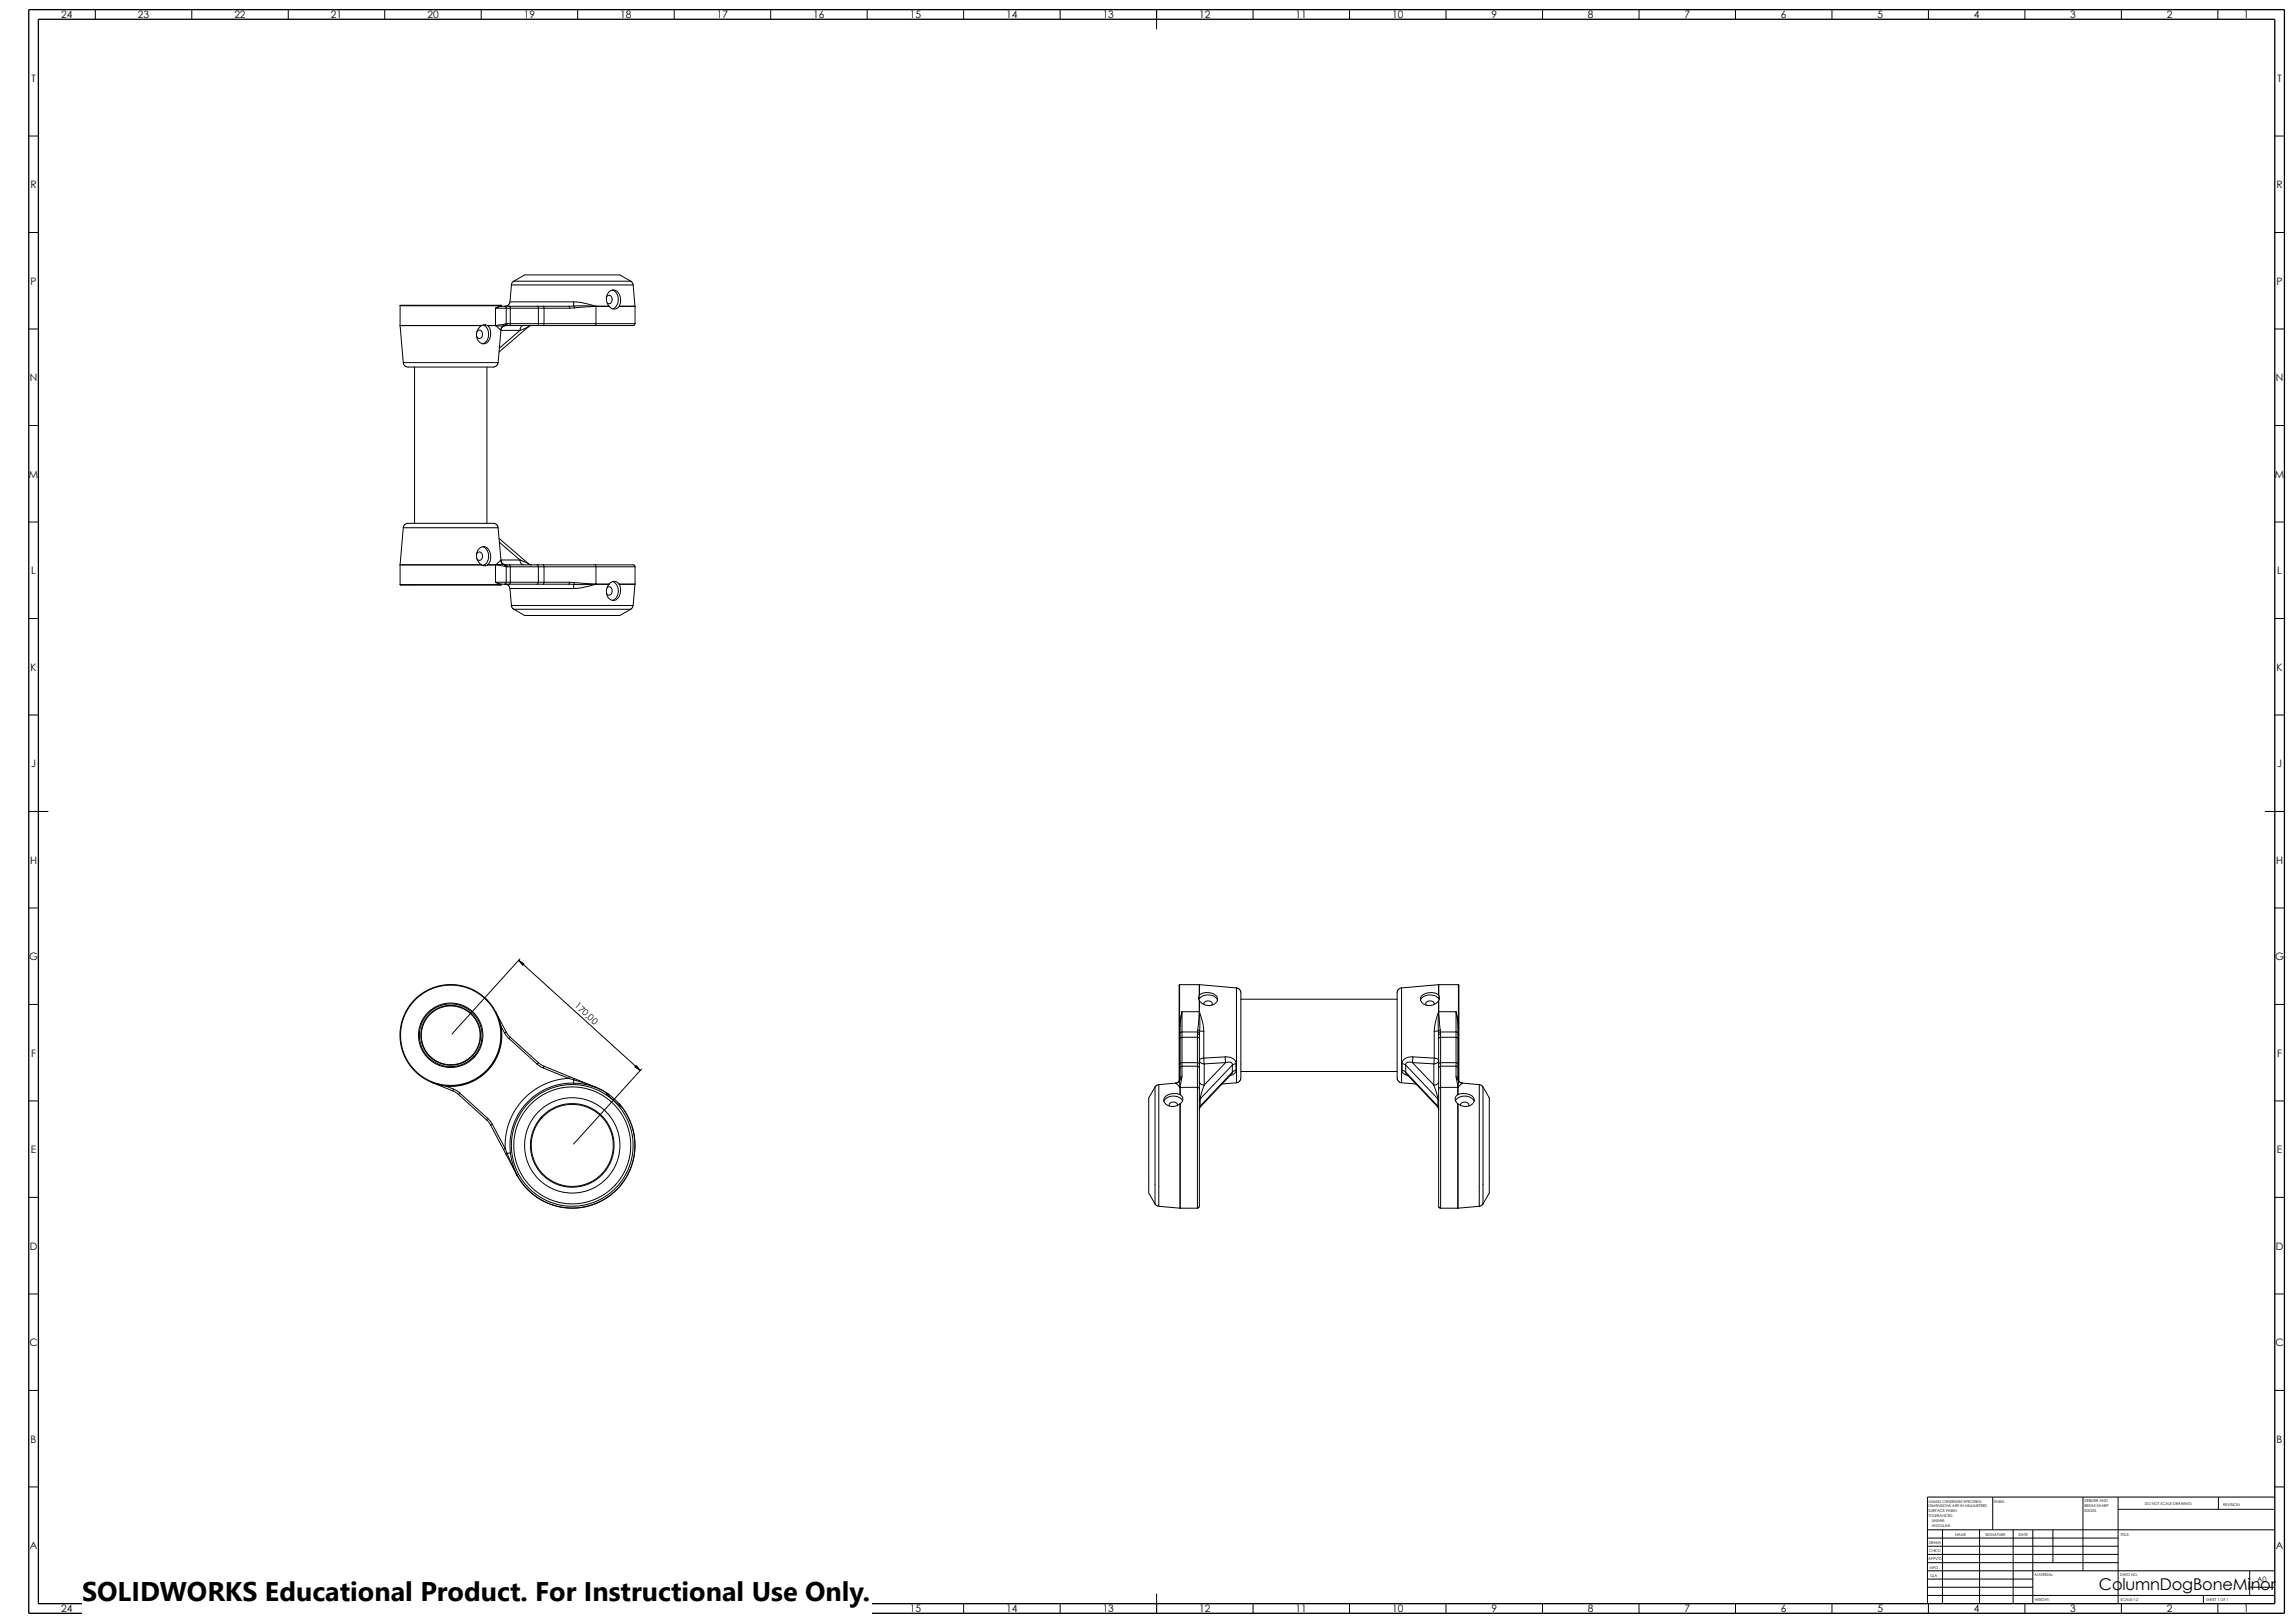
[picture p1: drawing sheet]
<svg xmlns="http://www.w3.org/2000/svg" width="1189mm" height="841mm" viewBox="0 0 1189 841" stroke-linecap="round" stroke-linejoin="round" font-family="sans-serif">
<defs><g id="words">
<text font-size="14" x="43" y="830">SOLIDWORKS Educational Product. For Instructional Use Only.</text>
<text font-size="8.4" x="1088" y="824">ColumnDogBoneMinor</text>
<g font-size="5.3">
<text x="32" y="10">24</text>
<text x="71" y="10">23</text>
<text x="121" y="10">22</text>
<text x="171" y="10">21</text>
<text x="221" y="10">20</text>
<text x="271" y="10">19</text>
<text x="321" y="10">18</text>
<text x="371" y="10">17</text>
<text x="421" y="10">16</text>
<text x="471" y="10">15</text>
<text x="521" y="10">14</text>
<text x="571" y="10">13</text>
<text x="621" y="10">12</text>
<text x="671" y="10">11</text>
<text x="721" y="10">10</text>
<text x="773" y="10">9</text>
<text x="823" y="10">8</text>
<text x="873" y="10">7</text>
<text x="923" y="10">6</text>
<text x="973" y="10">5</text>
<text x="1023" y="10">4</text>
<text x="1073" y="10">3</text>
<text x="1123" y="10">2</text>
<text x="1163" y="10">1</text>
<text x="16" y="42">T</text>
<text x="1180" y="42">T</text>
<text x="16" y="98">R</text>
<text x="1180" y="98">R</text>
<text x="16" y="148">P</text>
<text x="1180" y="148">P</text>
<text x="15" y="198">N</text>
<text x="1179" y="198">N</text>
<text x="15" y="248">M</text>
<text x="1179" y="248">M</text>
<text x="16" y="298">L</text>
<text x="1180" y="298">L</text>
<text x="16" y="348">K</text>
<text x="1180" y="348">K</text>
<text x="16" y="398">J</text>
<text x="1180" y="398">J</text>
<text x="16" y="448">H</text>
<text x="1180" y="448">H</text>
<text x="15" y="498">G</text>
<text x="1179" y="498">G</text>
<text x="16" y="548">F</text>
<text x="1180" y="548">F</text>
<text x="16" y="598">E</text>
<text x="1180" y="598">E</text>
<text x="15" y="648">D</text>
<text x="1179" y="648">D</text>
<text x="15" y="698">C</text>
<text x="1179" y="698">C</text>
<text x="16" y="748">B</text>
<text x="1180" y="748">B</text>
<text x="15" y="803">A</text>
<text x="1179" y="803">A</text>
<text x="32" y="836">24</text>
<text x="471" y="836">15</text>
<text x="521" y="836">14</text>
<text x="571" y="836">13</text>
<text x="621" y="836">12</text>
<text x="671" y="836">11</text>
<text x="721" y="836">10</text>
<text x="773" y="836">9</text>
<text x="823" y="836">8</text>
<text x="873" y="836">7</text>
<text x="923" y="836">6</text>
<text x="973" y="836">5</text>
<text x="1023" y="836">4</text>
<text x="1073" y="836">3</text>
<text x="1123" y="836">2</text>
<text x="1163" y="836">1</text>
</g>
<text font-size="4.6" x="297" y="522" transform="rotate(42 297 522)">170,00</text>
<text font-size="3.9" x="1170" y="820">A0</text>
<g font-size="2">
<text x="999" y="779">UNLESS OTHERWISE SPECIFIED:</text>
<text x="1033" y="779">FINISH:</text>
<text x="1080" y="779">DEBURR AND</text>
<text x="999" y="781">DIMENSIONS ARE IN MILLIMETERS</text>
<text x="999" y="784">SURFACE FINISH:</text>
<text x="1080" y="784">EDGES</text>
<text x="1080" y="781">BREAK SHARP</text>
<text x="1112" y="780">DO NOT SCALE DRAWING</text>
<text x="1152" y="780">REVISION</text>
<text x="999" y="786">TOLERANCES:</text>
<text x="1001" y="791">ANGULAR:</text>
<text x="1001" y="789">LINEAR:</text>
<text x="1013" y="796">NAME</text>
<text x="1029" y="796">SIGNATURE</text>
<text x="1046" y="796">DATE</text>
<text x="1099" y="796">TITLE:</text>
<text x="1000" y="800">DRAWN</text>
<text x="999" y="808">APPV'D</text>
<text x="1000" y="804">CHK'D</text>
<text x="1000" y="813">MFG</text>
<text x="1000" y="817">Q.A</text>
<text x="1055" y="817">MATERIAL:</text>
<text x="1099" y="817">DWG NO.</text>
<text x="1055" y="830">WEIGHT:</text>
<text x="1099" y="830">SCALE:1:2</text>
<text x="1143" y="830">SHEET 1 OF 1</text>
</g>
</g></defs>
<g fill="none" stroke="#000" stroke-width=".52">
<path d="M49 5v5M99 5v5M149 5v5M199 5v5M249 5v5M299 5v5M349 5v5M399 5v5M449 5v5M499 5v5M549 5v5M599 5v10"/>
<path d="M649 5v5M699 5v5M749 5v5M799 5v5M849 5v5M899 5v5M949 5v5M999 5v5M1049 5v5M1099 5v5M1149 5v5M15 70h5"/>
<path d="M1179 70h5M15 120h5M1179 120h5M207 158h53M207 158v11M257 160v9M257 160h38M260 159l-3 1M260 158v1M261 159l1 1v8M264 159v1v8v1M264 156l-1 2-1 1"/>
<path d="M264 156h33M265 148l-1 8M265 148h63M266 146l-1 2M266 146l6-4h49l6 4zM278 159l1 1v8l-1 1M282 159v10M295 159v1M297 156l4 1 8 2M297 156v3M297 159h-37M297 159l1 1"/>
<path d="M297 159h12M298 160h-3M309 159h.1M309 159h7M309 159l-11 1M309 159l-1 10M314 154a1.7 1.7 0 0 1 3-1 1.7 1.7 0 0 1 0 3l-1 1h-1M316 159a5 5 0 0 1-2-6 5 5 0 0 1 5-3 6 6 0 0 1 2 9M316 159h.1M316 159a3 3 0 0 0 5 0M317 150a5 5 0 0 1 3 5 5 5 0 0 1-2 5M321 159h8"/>
<path d="M321 159h.1M327 146l1 2M328 148l1 11M329 159h.1M329 159v9M15 170h5M207 169h.1M207 169l2 19M207 169h42M207 169h43M247 172a1.7 1.7 0 0 1 3-1 1.7 1.7 0 0 1 0 3 1.5 1.5 0 0 1-1 1 1.5 1.5 0 0 1-2-1M249 169a5 5 0 0 0-2 5 5 5 0 0 0 4 4 6 6 0 0 0 2-9"/>
<path d="M250 169l1-1v1M250 169h-1M250 168l1 1M251 169h1M251 169a6 6 0 0 1-1 9M252 169v-1l1 1M253 169h4M253 169h.1M257 169h.1M257 169l3 2M257 169h4M260 171h.1"/>
<path d="M260 171l-2 17h-49M260 171h9M261 169l-1 2M262 169h-1M262 168l-5 1M262 168l-1 1M262 169h-1l-1 2M262 169h.1M262 168v1M262 168h.1M263 168l-1 1M263 168h66"/>
<path d="M263 168h-1M269 171l-10 9M271 169h-1l-1 2M274 169l-5 2M274 169l-15 13M276 169h-2M329 168l-1 1h-66M1179 170h5M215 190v81M252 190v81M258 188l-1 2h-1h-45l-1-1-1-1M15 221h5"/>
<path d="M1179 221h5M15 271h5M209 273l1-1 1-1h45l1 1 1 1M209 273l-2 20M209 273h49M258 273l2 17M259 279l15 13M1179 271h5M207 293h.1M207 293v10M207 293h42M207 293h43"/>
<path d="M247 287a1.7 1.7 0 0 1 2-1 1.7 1.7 0 0 1 1 3 1.5 1.5 0 0 1-1 1 1.5 1.5 0 0 1-2 0M249 293a5 5 0 0 1-2-6 5 5 0 0 1 4-4 6 6 0 0 1 2 10M249 293h1M250 293h1M250 283a6 6 0 0 1 1 10M251 293h-1M251 293h1M252 293h1M253 293h4M253 293h.1M257 293h.1M257 293v9"/>
<path d="M257 293l5 1M259 281l10 9M260 290l-3 3M260 290v2l1 1M260 290h.1M260 290v2l2 1M260 290h9M261 293h-4M261 293l1 1M261 293h1M262 293v1M262 293h.1"/>
<path d="M262 294h.1M262 293h66l1 1M262 293l1 1M262 294v8l-1 1M262 294h1M263 294h66M264 293v9v1M269 290l5 2M269 290l1 2 1 1M274 292l2 1M278 293l1 1v8l-1 1M282 293v10"/>
<path d="M308 293l1 10M329 294v9M207 303h53M257 302l3 1M257 302h38M260 303h37M260 303h.1M262 303h1l1 2M264 305l1 9M264 305h33M265 314l1 2M266 316l6 3h49l6-3"/>
<path d="M266 316h61M295 302v1M295 302h3M297 303v2M298 302l11 1M298 302l-1 1M309 303l-12 2M309 303h-12M309 303h7M309 303h.1M315 305a1.9 1.9 0 0 1 2 1 1.9 1.9 0 0 1-2 2l-1-1M316 303a5 5 0 0 0 2 8 6 6 0 0 0 3-8"/>
<path d="M316 303a3 3 0 0 1 5 0M316 303h.1M318 301a6 6 0 0 1-1 10M321 303h8M321 303h.1M328 314l-1 2M329 303l-1 11h-63M329 303h.1M15 321h5M1179 321h5M15 371h5M1179 371h5"/>
<path d="M15 420h10M1174 420h10M15 470h5M1179 470h5M269 498l3 1-1 1zM269 498l63 57M269 497l-35 39M214 519l4-4 5-2 5-2 4-1 6 1 4 1 4 2 5 3 4 4 2 5 2 4 1 5-1 6-1 4-2 4-3 5-4 4-5 2-4 2h-5h-6l-4-1-4-2-5-3-3-4-3-5-2-4v-5v-6l1-4 2-4 3-5M252 517l1 1M611 510v50M611 510h11M621 518a6 6 0 0 1 10 0"/>
<path d="M622 516a7 7 0 0 1 9 1 5 5 0 0 1-4 4 5 5 0 0 1-5-2v-1M622 517h.1M622 518v6M622 517h-1l1 1M622 516l-1 1h1M622 510l19 2M622 510v6M641 512l1 1 1 1v45l-1 1-1 1M641 512v49M643 518h81M726 512h-1l-1 2v45l1 1 1 1M726 512v49"/>
<path d="M746 510l-20 2M746 510h10M746 510v6M746 516a7 7 0 0 0-10 1 5 5 0 0 0 4 4 5 5 0 0 0 6-2v-1M746 517h.1M746 518v6M746 517v1M746 516v1M746 518a6 6 0 0 0-10 0M756 510v50M15 520h5M259 532l1 6-1 6-2 5-4 5-4 4-6 3-5 1-6 1"/>
<path d="M259 532l-2-7-4-6-5-5-7-3-6-1-8 1-7 3-6 4-4 7-2 6-1 7 2 8 3 6 6 5 6 4 8 2M260 532h-1M260 532l-3-8 5 11M260 532v7l-1 6-3 5-3 5-5 4-5 2-5 2h-6M260 532l1 3M261 535l3 3M262 535h-1M262 535l2 2M264 538l15 13M264 538l14 13h1M612 538h9h1M612 532v27"/>
<path d="M613 524l-1 8M613 524h9M613 524v34M621 536h1M621 536v90M621 535h-9M621 535h1M621 535v1M621 534h1M621 534v1M622 524l-1 10M622 524h.1"/>
<path d="M622 536v89l-1 1M622 524l1 5 1 5M622 524v10M622 535v1M622 534h2M622 534v1M624 534v14M624 520a2.1 2.1 0 0 1 2-1 2.1 2.1 0 0 1 2 2M743 520a2.1 2.1 0 0 0-2-1 2.1 2.1 0 0 0-2 2M743 534v14M745 534h-2M745 534l1 1"/>
<path d="M746 524l-2 5-1 5M746 524l-1 10M746 535v1M746 524h9M746 536v89l1 1M746 538h9h1M746 524v10M746 524h.1M746 534h-1M746 534l1 1M747 535h8h1M747 535h-1"/>
<path d="M747 535v1M747 536h-1M747 536v27M755 524l1 8M755 524v34M756 532v27M1179 520h5M278 551l4 2M279 551l3 1M282 553v-1l13 6M282 553l13 6M295 559l-7 1-7 2-4 3-6 5-4 5-3 8-2 6v6"/>
<path d="M295 559l2 1M295 558v1M295 558l3 1M297 560v1M297 560l12 3M298 559l11 4M298 559l-1 1M330 552l2 3-3-2zM332 554l-35 39M611 560l1 3M611 560l-2 1M612 559l-1 2h-2"/>
<path d="M612 553l1-1h8l1 1M612 559l-1 1M612 551h9h1M612 559v4M613 558l-1 1M624 548h-1a1.5 1.5 0 0 0-1 2 1.5 1.5 0 0 0 2 1M624 548v3M624 551v11M635 548l4 1 1 1 1 1M635 548h-11M635 548v3M635 551l3-1 1 2"/>
<path d="M635 551h-11M635 551l-11 11M639 556l-17 17M639 552v4M639 552l-17 17M641 555a3 3 0 0 1-4 2M641 551v4M641 551l-2 1M641 555l-2 1M643 555h81M727 555v1l3 1M727 551v4"/>
<path d="M727 551l1 1M727 555l1 1M728 556l17 17M728 552v4M728 552l17 17M732 551l-2-1-2 2M732 551h11M732 551l11 11M732 548h11M732 548a4 4 0 0 0-5 3M732 548v3M743 551v11"/>
<path d="M743 548h1a1.5 1.5 0 0 1 2 2 1.5 1.5 0 0 1-2 1h-1M743 548v3M746 553l1-1h8l1 1M746 551h9h1M755 558l1 1M755 558v1M755 559l1 4M755 559l1 1M756 559v1M756 559v2h2M756 560v3M756 560v1h2"/>
<path d="M15 570h5M232 563h.1M232 563l-8-2 11 4v-1M232 563l3 1M235 565l3 2M235 564l3 2M238 567l14 13h1M238 566v1M238 566l15 14M253 580l2 3M280 579l-4 7-1 5v4l1 4 1 4 2 3 3 4 7 4 5 1h4l4-1 4-1 3-2 4-3 4-7 1-5v-4l-1-4-1-4-2-3-3-4-7-4-5-1h-4l-4 1-4 1-3 2-3 3M297 561l-7 1-5 2-7 3-5 4-5 7-2 6-2 7 1 6"/>
<path d="M297 561l8 1 4 1M309 563h.1M309 563l7 4M316 567h-2l8 6-1-1M316 567h.1M316 567l5 5M321 572l4 5 3 7 1 7v7l-2 7-4 7-4 5-4 4-7 3-5 1-7 1-8-1-6-3-5-3-5-4-4-6M321 572h.1M321 572l4 6 3 6 1 7v6l-1 7-3 5-4 6-5 5-7 3-6 2-7 1-7-1-7-2-6-4-4-4-4-6M599 563v61M599 563l-4 6v49l4 6M601 562l-2 1"/>
<path d="M601 562v63M609 561l3 2M609 561l-8 1M609 561h.1M610 573a2.1 2.1 0 0 0-2-2 2.1 2.1 0 0 0-2 2M612 567a6 6 0 0 0-9 3 5 5 0 0 0 9 2M612 563h9l1 1M612 563h.1M612 572v54M612 567h.1M612 567a2.7 2.7 0 0 1 1 3 2.7 2.7 0 0 1-1 2M612 563v4"/>
<path d="M612 572h.1M613 570a6 6 0 0 0-10 1M622 560a2.2 2.2 0 0 0 2 2M622 569v1M622 573v1M622 569v4M622 573v2M624 562l-2 7M641 561l-8 1M726 561l8 1M743 562l2 7M745 573l1 2"/>
<path d="M745 573h.1M745 569l1 1M745 573l1 1M745 569v4M746 560a2.2 2.2 0 0 1-3 2M747 563v63h9M747 563l-1 1M754 570a6 6 0 0 1 10 1M756 567a2.7 2.7 0 0 0 0 5M756 563h.1M756 563v4M756 572v54"/>
<path d="M756 572h.1M756 567h2a4 4 0 0 1 6 4 6 6 0 0 1-8 1M756 563h-9M756 567h.1M757 573a2.1 2.1 0 0 1 2-2 2.1 2.1 0 0 1 2 2M758 561l-2 2M758 561l9 1M758 561h.1M767 562l2 1M767 562v63M769 563l3 6v49l-3 6M769 563v61"/>
<path d="M1179 570h5M252 580l2 3M254 583l7 13M255 583h-1M255 583l7 12M261 596l1 2M262 595l1 3M262 595l-1 1M262 598l6 11M263 598l1-1 1 4 3 8M263 598l5 11M263 598h-1"/>
<path d="M268 609h.1M15 620h5M599 624l2 1M601 625l11 1M612 626h9M767 625l-11 1M769 624l-2 1M1179 620h5M15 671h5M1179 671h5M15 721h5M1179 721h5"/>
<path d="M15 771h5M1033 776v17M1080 776v38M1098 776v55M1150 776v6M1179 771h5M1179 776h-180v55M999 793h180M999 797h99M1007 793v38M1026 793v38M1043 793v38"/>
<path d="M1054 793v38M1064 793v17M1098 782h81M999 810h99M999 805h99M999 801h99M999 818h55M999 814h180M1166 814v13M49 831v5M99 831v5M149 831v5"/>
<path d="M199 831v5M249 831v5M299 831v5M349 831v5M399 831v5M449 831v5M499 831v5M549 831v5M599 826v10M649 831v5M699 831v5M749 831v5"/>
<path d="M799 831v5M849 831v5M899 831v5M949 831v5M999 827h180M999 822h55M999 831v5M1049 831v5M1099 831v5M1142 827v4M1149 831v5M1166 822h13"/>
<circle cx="234" cy="537" r="15"/>
<circle cx="234" cy="536" r="15"/>
<circle cx="234" cy="536" r="16"/>
<circle cx="234" cy="536" r="17"/>
<circle cx="297" cy="594" r="32"/>
<circle cx="297" cy="594" r="25"/>
<circle cx="297" cy="594" r="21"/>
<circle cx="297" cy="594" r="30"/>
</g>
<path d="M15 5h1169v831h-1169zM20 10h1159v821h-1159z" fill="none" stroke="#000" stroke-width=".68" stroke-linecap="butt"/>
<path d="M269 498l3 1-1 1zM330 552l2 3-3-2z" fill="#000"/>
<path d="M43 815h409v26h-409z" fill="#fff"/>
<use href="#words"/>
</svg>
